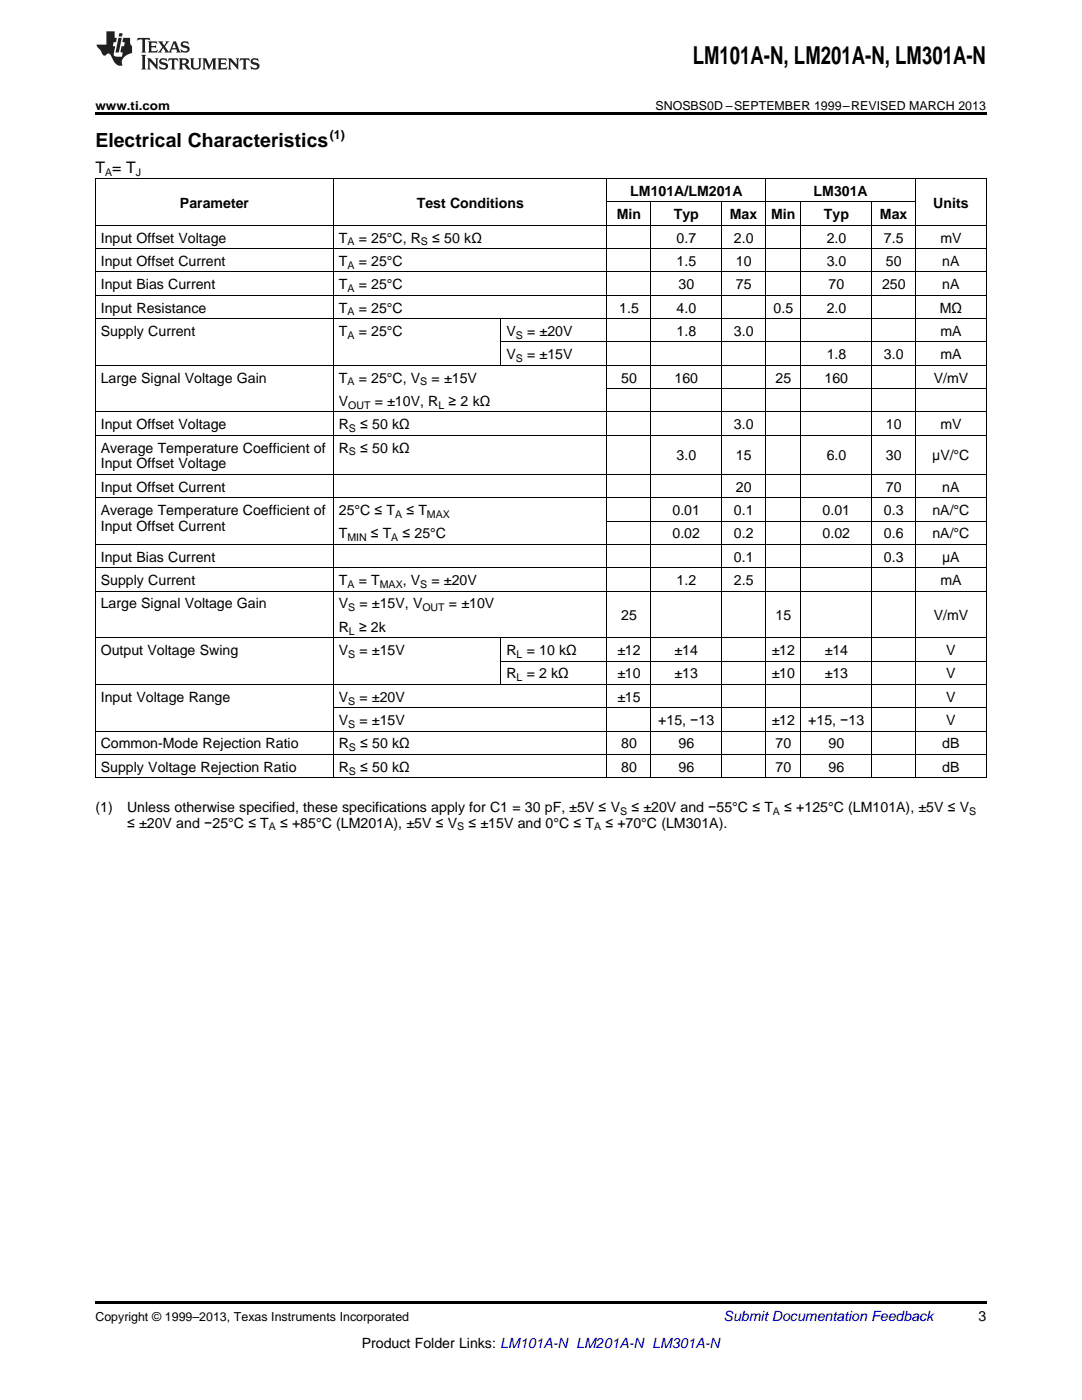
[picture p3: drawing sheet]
<svg xmlns="http://www.w3.org/2000/svg" width="216mm" height="279mm" viewBox="0 0 216 279" stroke-linecap="round" stroke-linejoin="round" font-family="sans-serif">
<defs><g id="words">
<text font-size="4.9" x="138.2" y="12.8">LM101A-N, LM201A-N, LM301A-N</text>
<text font-size="3.9" x="19" y="29.3">Electrical Characteristics</text>
<text font-size="3.2" x="19" y="34.4">T = T</text>
<g font-size="2.8">
<text x="35.9" y="41.4">Parameter</text>
<text x="83.1" y="41.4">Test Conditions</text>
<text x="125.8" y="39.1">LM101A/LM201A</text>
<text x="162.3" y="39.1">LM301A</text>
<text x="186.2" y="41.4">Units</text>
<text x="123.1" y="43.7">Min</text>
<text x="134.4" y="43.7">Typ</text>
<text x="145.6" y="43.7">Max</text>
<text x="153.9" y="43.7">Min</text>
<text x="164.4" y="43.7">Typ</text>
<text x="175.6" y="43.7">Max</text>
<text x="20.1" y="48.4">Input Offset Voltage</text>
<text x="20.1" y="53.1">Input Offset Current</text>
<text x="67.6" y="48.4">T</text>
<text x="67.6" y="53.1">T</text>
<text x="71.6" y="48.4">= 25°C, R</text>
<text x="71.6" y="53.1">= 25°C</text>
<text x="86.3" y="48.4">≤ 50 kΩ</text>
<text x="135" y="48.4">0.7</text>
<text x="135" y="53.1">1.5</text>
<text x="146.4" y="48.4">2.0</text>
<text x="146.8" y="53.1">10</text>
<text x="165" y="48.4">2.0</text>
<text x="165" y="53.1">3.0</text>
<text x="176.4" y="48.4">7.5</text>
<text x="176.8" y="53.1">50</text>
<text x="187.6" y="48.4">mV</text>
<text x="188" y="53.1">nA</text>
<text x="20.1" y="57.7">Input Bias Current</text>
<text x="67.6" y="57.7">T</text>
<text x="71.6" y="57.7">= 25°C</text>
<text x="135.4" y="57.7">30</text>
<text x="146.8" y="57.7">75</text>
<text x="165.3" y="57.7">70</text>
<text x="176" y="57.7">250</text>
<text x="188" y="57.7">nA</text>
<text x="20.1" y="62.4">Input Resistance</text>
<text x="67.6" y="62.4">T</text>
<text x="71.6" y="62.4">= 25°C</text>
<text x="123.6" y="62.4">1.5</text>
<text x="135" y="62.4">4.0</text>
<text x="154.4" y="62.4">0.5</text>
<text x="165" y="62.4">2.0</text>
<text x="187.5" y="62.4">MΩ</text>
<text x="20.1" y="67">Supply Current</text>
<text x="67.6" y="67">T</text>
<text x="71.6" y="67">= 25°C</text>
<text x="101.1" y="67">V</text>
<text x="101.1" y="71.7">V</text>
<text x="105.2" y="67">= ±20V</text>
<text x="105.2" y="71.7">= ±15V</text>
<text x="135" y="67">1.8</text>
<text x="146.4" y="67">3.0</text>
<text x="165" y="71.7">1.8</text>
<text x="176.4" y="71.7">3.0</text>
<text x="187.6" y="67">mA</text>
<text x="187.6" y="71.7">mA</text>
<text x="20.1" y="76.3">Large Signal Voltage Gain</text>
<text x="67.6" y="76.3">T</text>
<text x="71.6" y="76.3">= 25°C, V</text>
<text x="86.1" y="76.3">= ±15V</text>
<text x="124" y="76.3">50</text>
<text x="134.6" y="76.3">160</text>
<text x="154.8" y="76.3">25</text>
<text x="164.5" y="76.3">160</text>
<text x="186.3" y="76.3">V/mV</text>
<text x="67.6" y="81">V</text>
<text x="74.8" y="81">= ±10V, R</text>
<text x="89.5" y="81">≥ 2 kΩ</text>
<text x="20.1" y="85.7">Input Offset Voltage</text>
<text x="67.6" y="85.7">R</text>
<text x="71.9" y="85.7">≤ 50 kΩ</text>
<text x="146.4" y="85.7">3.0</text>
<text x="176.8" y="85.7">10</text>
<text x="187.6" y="85.7">mV</text>
<text x="20.1" y="90.3">Average Temperature Coefficient of</text>
<text x="20.1" y="93.5">Input Offset Voltage</text>
<text x="67.6" y="90.3">R</text>
<text x="71.9" y="90.3">≤ 50 kΩ</text>
<text x="135" y="91.9">3.0</text>
<text x="146.8" y="91.9">15</text>
<text x="165" y="91.9">6.0</text>
<text x="176.8" y="91.9">30</text>
<text x="186" y="91.9">μV/°C</text>
<text x="20.1" y="98.1">Input Offset Current</text>
<text x="146.8" y="98.1">20</text>
<text x="176.8" y="98.1">70</text>
<text x="188" y="98.1">nA</text>
<text x="20.1" y="102.8">Average Temperature Coefficient of</text>
<text x="20.1" y="106">Input Offset Current</text>
<text x="67.6" y="102.8">25°C ≤ T</text>
<text x="67.6" y="107.5">T</text>
<text x="74" y="107.5">≤ T</text>
<text x="80.3" y="107.5">≤ 25°C</text>
<text x="81.1" y="102.8">≤ T</text>
<text x="134.2" y="102.8">0.01</text>
<text x="134.2" y="107.5">0.02</text>
<text x="146.4" y="102.8">0.1</text>
<text x="146.4" y="107.5">0.2</text>
<text x="164.1" y="102.8">0.01</text>
<text x="164.1" y="107.5">0.02</text>
<text x="176.4" y="102.8">0.3</text>
<text x="176.4" y="107.5">0.6</text>
<text x="186.1" y="102.8">nA/°C</text>
<text x="186.1" y="107.5">nA/°C</text>
<text x="20.1" y="112.1">Input Bias Current</text>
<text x="146.4" y="112.1">0.1</text>
<text x="176.4" y="112.1">0.3</text>
<text x="188" y="112.1">μA</text>
<text x="20.1" y="116.8">Supply Current</text>
<text x="67.6" y="116.8">T</text>
<text x="71.6" y="116.8">= T</text>
<text x="80.4" y="116.8">, V</text>
<text x="86.1" y="116.8">= ±20V</text>
<text x="135" y="116.8">1.2</text>
<text x="146.4" y="116.8">2.5</text>
<text x="187.6" y="116.8">mA</text>
<text x="20.1" y="121.4">Large Signal Voltage Gain</text>
<text x="67.6" y="121.4">V</text>
<text x="71.8" y="121.4">= ±15V, V</text>
<text x="89.6" y="121.4">= ±10V</text>
<text x="124" y="123.8">25</text>
<text x="154.8" y="123.8">15</text>
<text x="186.3" y="123.8">V/mV</text>
<text x="20.1" y="130.7">Output Voltage Swing</text>
<text x="67.6" y="126.1">R</text>
<text x="67.6" y="130.7">V</text>
<text x="71.6" y="126.1">≥ 2k</text>
<text x="71.8" y="130.7">= ±15V</text>
<text x="101.1" y="130.7">R</text>
<text x="105.1" y="130.7">= 10 kΩ</text>
<text x="123.2" y="130.7">±12</text>
<text x="134.6" y="130.7">±14</text>
<text x="154" y="130.7">±12</text>
<text x="164.6" y="130.7">±14</text>
<text x="188.8" y="130.7">V</text>
<text x="101.1" y="135.4">R</text>
<text x="105.1" y="135.4">= 2 kΩ</text>
<text x="123.2" y="135.4">±10</text>
<text x="134.6" y="135.4">±13</text>
<text x="154" y="135.4">±10</text>
<text x="164.6" y="135.4">±13</text>
<text x="188.8" y="135.4">V</text>
<text x="20.1" y="140.1">Input Voltage Range</text>
<text x="67.6" y="140.1">V</text>
<text x="71.8" y="140.1">= ±20V</text>
<text x="123.2" y="140.1">±15</text>
<text x="188.8" y="140.1">V</text>
<text x="20.1" y="149.4">Common-Mode Rejection Ratio</text>
<text x="67.6" y="144.7">V</text>
<text x="67.6" y="149.4">R</text>
<text x="71.8" y="144.7">= ±15V</text>
<text x="71.9" y="149.4">≤ 50 kΩ</text>
<text x="124" y="149.4">80</text>
<text x="131.3" y="144.7">+15, −13</text>
<text x="135.4" y="149.4">96</text>
<text x="154" y="144.7">±12</text>
<text x="154.8" y="149.4">70</text>
<text x="161.3" y="144.7">+15, −13</text>
<text x="165.3" y="149.4">90</text>
<text x="188" y="149.4">dB</text>
<text x="188.8" y="144.7">V</text>
<text x="20.1" y="154">Supply Voltage Rejection Ratio</text>
<text x="67.6" y="154">R</text>
<text x="71.9" y="154">≤ 50 kΩ</text>
<text x="124" y="154">80</text>
<text x="135.4" y="154">96</text>
<text x="154.8" y="154">70</text>
<text x="165.3" y="154">96</text>
<text x="188" y="154">dB</text>
<text x="19" y="162">(1)</text>
<text x="25.4" y="162">Unless otherwise specified, these specifications apply for C1 = 30 pF, ±5V ≤ V</text>
<text x="126" y="162">≤ ±20V and −55°C ≤ T</text>
<text x="156.5" y="162">≤ +125°C (LM101A), ±5V ≤ V</text>
<text x="25.4" y="165.2">≤ ±20V and −25°C ≤ T</text>
<text x="55.9" y="165.2">≤ +85°C (LM201A), ±5V ≤ V</text>
<text x="93.5" y="165.2">≤ ±15V and 0°C ≤ T</text>
<text x="120.8" y="165.2">≤ +70°C (LM301A).</text>
<text x="195.3" y="263.6">3</text>
<text x="72.2" y="269">Product Folder Links: LM101A-N LM201A-N LM301A-N</text>
</g>
<text font-size="2.8" fill="#0000c8" x="144.4" y="263.6">Submit Documentation Feedback</text>
<g font-size="2.5">
<text x="19" y="21.9">www.ti.com</text>
<text x="130.8" y="21.9">SNOSBS0D –SEPTEMBER 1999–REVISED MARCH 2013</text>
<text x="65.8" y="27.7">(1)</text>
<text x="19" y="263.6">Copyright © 1999–2013, Texas Instruments Incorporated</text>
</g>
<g font-size="2.1">
<text x="21" y="35.1">A</text>
<text x="27.1" y="35.1">J</text>
<text x="69.3" y="49">A</text>
<text x="69.3" y="53.6">A</text>
<text x="84" y="49">S</text>
<text x="69.3" y="58.3">A</text>
<text x="69.3" y="62.9">A</text>
<text x="69.3" y="67.6">A</text>
<text x="102.9" y="67.6">S</text>
<text x="69.3" y="76.9">A</text>
<text x="83.9" y="76.9">S</text>
<text x="102.9" y="72.2">S</text>
<text x="69.5" y="81.6">OUT</text>
<text x="87.5" y="81.6">L</text>
<text x="69.6" y="86.2">S</text>
<text x="69.6" y="90.9">S</text>
<text x="78.8" y="103.4">A</text>
<text x="85.2" y="103.4">MAX</text>
<text x="69.3" y="108">MIN</text>
<text x="78.1" y="108">A</text>
<text x="69.3" y="117.3">A</text>
<text x="75.8" y="117.3">MAX</text>
<text x="83.9" y="117.3">S</text>
<text x="69.5" y="122">S</text>
<text x="84.3" y="122">OUT</text>
<text x="69.5" y="131.3">S</text>
<text x="69.6" y="126.6">L</text>
<text x="103.1" y="131.3">L</text>
<text x="103.1" y="136">L</text>
<text x="69.5" y="140.6">S</text>
<text x="69.5" y="145.3">S</text>
<text x="69.6" y="149.9">S</text>
<text x="69.6" y="154.6">S</text>
<text x="53.6" y="165.7">A</text>
<text x="91.2" y="165.7">S</text>
<text x="118.5" y="165.7">A</text>
<text x="123.7" y="162.6">S</text>
<text x="154.2" y="162.6">A</text>
<text x="193.4" y="162.6">S</text>
</g>
</g></defs>
<path d="M19 22.5h177.8v.5h-177.8zM19 259.7h177.8v.5h-177.8z" fill="#000"/>
<g fill="none" stroke="#000" stroke-width=".2">
<path d="M19 35.6h177.8M19.1 35.7v119.6M66.5 35.7v119.6M121.1 35.7v119.6M152.8 35.7v119.6M182.7 35.7v119.6M196.8 35.7v119.6M19 58.9h177.8M19 54.3h177.8M19 49.6h177.8M19 45h177.8M121.1 40.3h61.6"/>
<path d="M129.9 40.4v114.9M144 40.4v114.9M159.8 40.4v114.9M173.9 40.4v114.9M19 72.9h177.8M19 63.6h177.8M100 63.6v9.4M100 68.2h96.8M121.1 77.6h75.7M19 99.4h177.8M19 94.7h177.8M19 86.9h177.8"/>
<path d="M19 82.2h177.8M19 118h177.8M19 113.3h177.8M19 108.7h177.8M121.1 104h75.7M19 136.6h177.8M19 127.3h177.8M100 127.4v9.3M100 132h96.8M19 155.2h177.8M19 150.6h177.8M19 145.9h177.8"/>
<path d="M66.6 141.3h130.2"/>
</g>
<g fill="#231f20">
<path d="M27.5 7.6l-.1 .5 .4-.2h.6v.1v2.1l-.2 .4h1l-.3-.4v-2.1l.1-.1h.5l.5 .2-.2-.5zM29.5 8.3l.2 .3v1.5l-.2 .4h1.8l.2-.6a1.04 1.04 0 0 1-1.3 .2v-.7h.6l.3 .2v-.6l-.3 .2h-.6v-.6l.8-.1 .4 .3-.2-.5zM31.5 8.3l.9 1.1-.9 1.1h.8l-.2-.2 .5-.7 .4 .7-.2 .2h1.5l-.1-.2 .1-.4h.9l.1 .4-.2 .2h1l-.3-.3-.7-1.9h-.5l-.9 2-.8-1 .9-1h-.8l.1 .3-.3 .5-.4-.6 .2-.2zM34.7 8.6l.4 1h-.7zM36.3 8.4a.63 .63 0 0 0-.2 .7 .63 .63 0 0 0 .6 .4l.6 .2 .1 .2a.75 .75 0 0 1-.7 .4 .75 .75 0 0 1-.6-.5l.1 .7 .1-.1a1.11 1.11 0 0 0 1.5-.6 1.13 1.13 0 0 0-1.2-.8l-.1-.4a1.04 1.04 0 0 1 1.2 .2l-.2-.5-.1 .1-.5-.2zM28.2 10.9l.2 .4v2.2l-.2 .4h1l-.3-.4v-2.2l.3-.4zM29.3 11.6l.3 .4v1.5l-.3 .4h.8l-.2-.4v-1.3l1.5 1.7v-1.9l.2-.4h-.7l.2 .4v.9l-1.1-1.3zM32 11.8a.62 .62 0 0 0-.2 .7 .62 .62 0 0 0 .6 .4l.6 .1 .1 .3a.76 .76 0 0 1-.7 .3 .76 .76 0 0 1-.6-.4l.1 .7 .1-.1a1.11 1.11 0 0 0 1.5-.6 1.13 1.13 0 0 0-1.2-.8l-.1-.4a1.04 1.04 0 0 1 1.2 .2l-.2-.6-.1 .1-.5-.1zM33.7 11.6l-.2 .6a.61 .61 0 0 1 .8-.3v1.6l-.2 .4h.9l-.2-.4v-1.6a.63 .63 0 0 1 .8 .3l-.2-.6zM35.6 11.6l.3 .4v1.5l-.3 .4h1l-.2-.2v-.8l.5 .2a.76 .76 0 0 0 1.2 .7l-1-1a.58 .58 0 0 0 .6-.5 .58 .58 0 0 0-.5-.6zM36.4 11.9h.1a.45 .45 0 0 1 .5 .1 .45 .45 0 0 1 .1 .5l-.7 .2zM37.9 11.6l.2 .2a2.17 2.17 0 0 0 .3 1.9 .99 .99 0 0 0 1.6-.6v-1.1l.2-.4h-.7l.2 .2a1.92 1.92 0 0 1-.2 1.8 .6 .6 0 0 1-.9-.5v-1.1l.2-.4zM40.4 11.6l.2 .4v1.5l-.2 .4h.7l-.2-.4v-1.4l.8 1.8 .8-1.8v1.4l-.2 .4h.9l-.2-.4v-1.5l.2-.4h-.8l-.6 1.5-.6-1.5zM43.4 11.6l.2 .4v1.5l-.2 .4h1.8l.2-.6a1.04 1.04 0 0 1-1.3 .1v-.6h.5l.4 .2v-.6l-.4 .2h-.5v-.7h.8l.3 .3-.1-.6zM45.5 11.6l.2 .4v1.5l-.2 .4h.7l-.2-.4v-1.3l1.5 1.7v-1.9l.2-.4h-.7l.2 .4v.9l-1.1-1.3zM47.9 11.6l-.1 .6a.61 .61 0 0 1 .8-.3v1.6l-.3 .4h1l-.3-.4 .1-1.6a.63 .63 0 0 1 .7 .3l-.1-.6zM50.2 11.8a.62 .62 0 0 0-.2 .7 .62 .62 0 0 0 .6 .4l.6 .1 .2 .3a.76 .76 0 0 1-.8 .3 .76 .76 0 0 1-.6-.4l.1 .7 .2-.1a1.11 1.11 0 0 0 1.5-.6 1.13 1.13 0 0 0-1.3-.8l-.1-.4a1.04 1.04 0 0 1 1.2 .2l-.1-.6-.2 .1-.5-.1z"/>
<path d="M21.2 6.3v2.6h-1.9l.1 .4 .7 .9a.91 .91 0 0 0 1 .8 .56 .56 0 0 1 .5-.3 .56 .56 0 0 1 .5 .3l.4 .8a1.53 1.53 0 0 0 1.9 1.2 1.54 1.54 0 0 1 1-2.1l.9-.3v-1.4a1.52 1.52 0 0 1-.3-1.6h-1.4l-.2 .8h.5l-.2 .8h-.4l-.2 1v.2l.4 .1-.2 .8a1.93 1.93 0 0 1-1.6-.3l.3-1.8h-.5l.2-.8h.4l.2-.8h-.4v-1.3zM23.6 7.6l-.6 2.9h.7l.6-2.9zM23.8 6.6l-.1 .7h.6l.2-.7z"/>
</g>
<use href="#words"/>
</svg>
